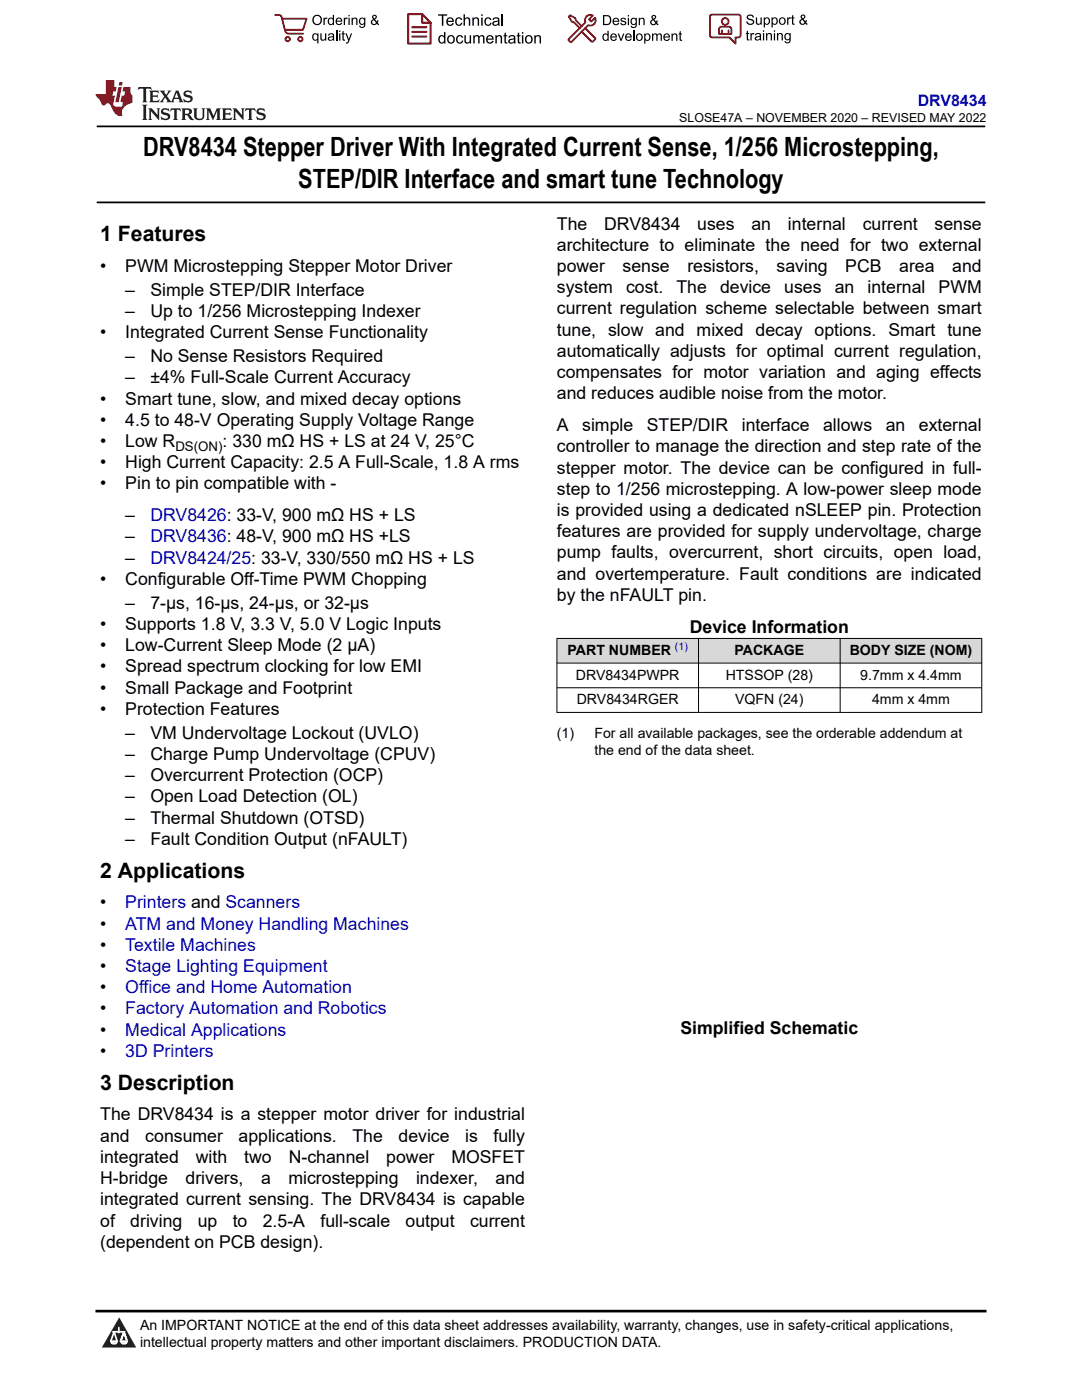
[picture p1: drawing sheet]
<svg xmlns="http://www.w3.org/2000/svg" width="216mm" height="279mm" viewBox="0 0 216 279" stroke-linecap="round" stroke-linejoin="round" font-family="sans-serif">
<defs><g id="words">
<g font-size="5.3">
<text x="28.6" y="31.2">DRV8434 Stepper Driver With Integrated Current Sense, 1/256 Microstepping,</text>
<text x="59.5" y="37.5">STEP/DIR Interface and smart tune Technology</text>
</g>
<g font-size="4.2">
<text x="20" y="48.1">1 Features</text>
<text x="20" y="175.1">2 Applications</text>
<text x="20" y="217.5">3 Description</text>
</g>
<g font-size="3.5">
<text x="111.1" y="45.8">The</text>
<text x="120.6" y="45.8">DRV8434</text>
<text x="139.1" y="45.8">uses</text>
<text x="149.9" y="45.8">an</text>
<text x="157.2" y="45.8">internal</text>
<text x="172.1" y="45.8">current</text>
<text x="186.5" y="45.8">sense</text>
<text x="111.1" y="50.1">architecture to eliminate the need for two external</text>
<text x="20" y="54.3">•</text>
<text x="25" y="54.3">PWM Microstepping Stepper Motor Driver</text>
<text x="25" y="59">–</text>
<text x="30" y="59">Simple STEP/DIR Interface</text>
<text x="111.1" y="54.3">power</text>
<text x="111.1" y="58.5">system</text>
<text x="124.2" y="54.3">sense</text>
<text x="124.9" y="58.5">cost.</text>
<text x="135" y="58.5">The</text>
<text x="137.2" y="54.3">resistors,</text>
<text x="143.7" y="58.5">device</text>
<text x="155" y="54.3">saving</text>
<text x="156.5" y="58.5">uses</text>
<text x="166.6" y="58.5">an</text>
<text x="168.7" y="54.3">PCB</text>
<text x="173.1" y="58.5">internal</text>
<text x="179.4" y="54.3">area</text>
<text x="187.3" y="58.5">PWM</text>
<text x="190" y="54.3">and</text>
<text x="25" y="63.3">–</text>
<text x="30" y="63.3">Up to 1/256 Microstepping Indexer</text>
<text x="111.1" y="62.8">current regulation scheme selectable between smart</text>
<text x="20" y="67.5">•</text>
<text x="25" y="67.5">Integrated Current Sense Functionality</text>
<text x="111.1" y="71.2">automatically adjusts for optimal current regulation,</text>
<text x="111.1" y="67">tune, slow and mixed decay options. Smart tune</text>
<text x="25" y="72.3">–</text>
<text x="25" y="76.5">–</text>
<text x="30" y="72.3">No Sense Resistors Required</text>
<text x="30" y="76.5">±4% Full-Scale Current Accuracy</text>
<text x="111.1" y="75.5">compensates for motor variation and aging effects</text>
<text x="20" y="80.7">•</text>
<text x="25" y="80.7">Smart tune, slow, and mixed decay options</text>
<text x="111.1" y="79.7">and reduces audible noise from the motor.</text>
<text x="20" y="85">•</text>
<text x="20" y="89.2">•</text>
<text x="25" y="85">4.5 to 48-V Operating Supply Voltage Range</text>
<text x="25" y="89.2">Low R</text>
<text x="44.4" y="89.2">: 330 mΩ HS + LS at 24 V, 25°C</text>
<text x="111.1" y="86">A</text>
<text x="116.2" y="86">simple</text>
<text x="129.1" y="86">STEP/DIR</text>
<text x="148" y="86">interface</text>
<text x="164.2" y="86">allows</text>
<text x="176.7" y="86">an</text>
<text x="183.3" y="86">external</text>
<text x="20" y="93.4">•</text>
<text x="25" y="93.4">High Current Capacity: 2.5 A Full-Scale, 1.8 A rms</text>
<text x="111.1" y="90.3">controller to manage the direction and step rate of the</text>
<text x="111.1" y="94.5">stepper motor. The device can be configured in full-</text>
<text x="20" y="97.7">•</text>
<text x="25" y="97.7">Pin to pin compatible with -</text>
<text x="111.1" y="98.7">step to 1/256 microstepping. A low-power sleep mode</text>
<text x="25" y="104">–</text>
<text x="111.1" y="103">is provided using a dedicated nSLEEP pin. Protection</text>
<text x="111.1" y="107.2">features are provided for supply undervoltage, charge</text>
<text x="25" y="108.3">–</text>
<text x="25" y="112.5">–</text>
<text x="111.1" y="111.4">pump faults, overcurrent, short circuits, open load,</text>
<text x="20" y="116.7">•</text>
<text x="25" y="116.7">Configurable Off-Time PWM Chopping</text>
<text x="111.1" y="119.9">by the nFAULT pin.</text>
<text x="111.1" y="115.7">and overtemperature. Fault conditions are indicated</text>
<text x="20" y="125.7">•</text>
<text x="25" y="121.5">–</text>
<text x="25" y="125.7">Supports 1.8 V, 3.3 V, 5.0 V Logic Inputs</text>
<text x="30" y="121.5">7-μs, 16-μs, 24-μs, or 32-μs</text>
<text x="20" y="130">•</text>
<text x="25" y="130">Low-Current Sleep Mode (2 μA)</text>
<text x="137.6" y="126.3">Device Information</text>
<text x="20" y="134.2">•</text>
<text x="25" y="134.2">Spread spectrum clocking for low EMI</text>
<text x="20" y="138.4">•</text>
<text x="20" y="142.7">•</text>
<text x="25" y="138.4">Small Package and Footprint</text>
<text x="25" y="142.7">Protection Features</text>
<text x="25" y="147.4">–</text>
<text x="30" y="147.4">VM Undervoltage Lockout (UVLO)</text>
<text x="25" y="151.7">–</text>
<text x="25" y="155.9">–</text>
<text x="30" y="151.7">Charge Pump Undervoltage (CPUV)</text>
<text x="30" y="155.9">Overcurrent Protection (OCP)</text>
<text x="25" y="160.1">–</text>
<text x="30" y="160.1">Open Load Detection (OL)</text>
<text x="25" y="164.4">–</text>
<text x="30" y="164.4">Thermal Shutdown (OTSD)</text>
<text x="25" y="168.6">–</text>
<text x="30" y="168.6">Fault Condition Output (nFAULT)</text>
<text x="20" y="181.3">•</text>
<text x="20" y="185.5">•</text>
<text x="20" y="189.8">•</text>
<text x="20" y="194">•</text>
<text x="20" y="198.2">•</text>
<text x="20" y="202.5">•</text>
<text x="20" y="206.7">•</text>
<text x="135.8" y="206.4">Simplified Schematic</text>
<text x="20" y="210.9">•</text>
<text x="20" y="227.9">and</text>
<text x="20" y="223.6">The DRV8434 is a stepper motor driver for industrial</text>
<text x="29" y="227.9">consumer</text>
<text x="47.6" y="227.9">applications.</text>
<text x="70.3" y="227.9">The</text>
<text x="79.5" y="227.9">device</text>
<text x="92.8" y="227.9">is</text>
<text x="98.5" y="227.9">fully</text>
<text x="20" y="232.1">integrated</text>
<text x="39.1" y="232.1">with</text>
<text x="48.7" y="232.1">two</text>
<text x="57.6" y="232.1">N-channel</text>
<text x="77.1" y="232.1">power</text>
<text x="90.1" y="232.1">MOSFET</text>
<text x="20" y="236.3">H-bridge</text>
<text x="37" y="236.3">drivers,</text>
<text x="52.1" y="236.3">a</text>
<text x="57.6" y="236.3">microstepping</text>
<text x="83" y="236.3">indexer,</text>
<text x="98.9" y="236.3">and</text>
<text x="20" y="244.8">of</text>
<text x="20" y="240.6">integrated current sensing. The DRV8434 is capable</text>
<text x="26" y="244.8">driving</text>
<text x="39.5" y="244.8">up</text>
<text x="46.4" y="244.8">to</text>
<text x="52.4" y="244.8">2.5-A</text>
<text x="63.9" y="244.8">full-scale</text>
<text x="80.9" y="244.8">output</text>
<text x="93.8" y="244.8">current</text>
<text x="20" y="249">(dependent on PCB design).</text>
</g>
<g font-size="3.5" fill="#00f">
<text x="30" y="104">DRV8426: 33-V, 900 mΩ HS + LS</text>
<text x="30" y="108.3">DRV8436: 48-V, 900 mΩ HS +LS</text>
<text x="30" y="112.5">DRV8424/25: 33-V, 330/550 mΩ HS + LS</text>
<text x="25" y="181.3">Printers and Scanners</text>
<text x="25" y="185.5">ATM and Money Handling Machines</text>
<text x="25" y="189.8">Textile Machines</text>
<text x="25" y="194">Stage Lighting Equipment</text>
<text x="25" y="198.2">Office and Home Automation</text>
<text x="25" y="202.5">Factory Automation and Robotics</text>
<text x="25" y="206.7">Medical Applications</text>
<text x="25" y="210.9">3D Printers</text>
</g>
<text font-size="3.2" fill="#00f" x="183.1" y="21.1">DRV8434</text>
<g font-size="2.8">
<text x="113.2" y="130.7">PART NUMBER</text>
<text x="146.6" y="130.7">PACKAGE</text>
<text x="169.5" y="130.7">BODY SIZE (NOM)</text>
<text x="114.9" y="135.6">DRV8434PWPR</text>
<text x="144.8" y="135.6">HTSSOP (28)</text>
<text x="171.7" y="135.6">9.7mm x 4.4mm</text>
<text x="115.1" y="140.5">DRV8434RGER</text>
<text x="146.7" y="140.5">VQFN (24)</text>
<text x="174" y="140.5">4mm x 4mm</text>
<text x="111.1" y="147.3">(1)</text>
<text x="118.6" y="147.3">For all available packages, see the orderable addendum at</text>
<text x="118.6" y="150.7">the end of the data sheet.</text>
<text x="27.9" y="265.5">An IMPORTANT NOTICE at the end of this data sheet addresses availability, warranty, changes, use in safety-critical applications,</text>
<text x="27.9" y="268.9">intellectual property matters and other important disclaimers. PRODUCTION DATA.</text>
</g>
<text font-size="2.6" x="35" y="89.9">DS(ON)</text>
<text font-size="2.5" x="135.5" y="24.3">SLOSE47A – NOVEMBER 2020 – REVISED MAY 2022</text>
<text font-size="2.1" fill="#00f" x="134.7" y="129.7">(1)</text>
</g></defs>
<path d="M19.3 25.2h177.3M19.3 40.4h177.3" fill="none" stroke="#000" stroke-width=".35"/>
<g fill="#d8d8d8">
<path d="M111.1 127.4h84.8v4.9h-84.8z" fill-rule="evenodd"/>
<path d="M111.2 127.5h28.1v4.8h-28.1z" fill-rule="evenodd"/>
<path d="M139.4 127.5h28.2v4.8h-28.2z" fill-rule="evenodd"/>
<path d="M167.7 127.5h28.1v4.8h-28.1z" fill-rule="evenodd"/>
</g>
<path d="M111.1 127.4h84.9M111.1 132.3h84.9M111.1 137.3h84.9M111.1 127.4v14.8M139.4 127.4v14.8M167.6 127.4v14.8M195.9 127.4v14.8M111.1 142.2h84.9" fill="none" stroke="#000" stroke-width=".2"/>
<path d="M0 0h215.9v23.8h-215.9z" fill-rule="evenodd" fill="#fff"/>
<path d="M27.7 17.4l-.2 .6 .5-.3h.6v.1v2.2l-.2 .4h1l-.2-.4v-2.2v-.1h.5l.5 .3-.1-.6zM29.8 18.1l.2 .4v1.5l-.2 .4h1.9l.1-.6a1.08 1.08 0 0 1-1.3 .2v-.7h.6l.4 .2v-.6l-.4 .2h-.6v-.6l.2-.1a1 1 0 0 1 1 .2l-.1-.5zM31.8 18.1l1 1.1-1 1.2h.9l-.2-.2 .4-.7 .5 .7-.2 .2h1.6l-.2-.2 .1-.4h1l.1 .4-.1 .2h.9l-.2-.3-.8-2h-.5l-1 2.2-.8-1.1 .9-1.1h-.8l.2 .2-.5 .7-.3-.7 .1-.2zM35.2 18.5l.4 1h-.8zM36.8 18.2a.65 .65 0 0 0-.2 .7 .65 .65 0 0 0 .6 .5l.7 .2 .1 .2a.79 .79 0 0 1-.7 .4 .79 .79 0 0 1-.7-.5l.1 .7 .2-.1a.93 .93 0 0 0 1.1 .1 .93 .93 0 0 0 .4-1 1.46 1.46 0 0 0-1.2-.6l-.1-.3a1.09 1.09 0 0 1 1.2 .2l-.2-.6-.1 .1-.6-.2zM28.4 20.9l.2 .4v2.3l-.2 .3h1l-.2-.3v-2.3l.2-.4zM29.6 21.6l.2 .4v1.6l-.2 .3h.8l-.3-.3v-1.4l1.7 1.8v-2l.2-.4h-.8l.2 .2 .1 1.1-1.2-1.3zM32.3 21.8a.65 .65 0 0 0-.2 .7 .65 .65 0 0 0 .7 .4l.6 .2 .1 .2a.79 .79 0 0 1-.7 .4 .79 .79 0 0 1-.7-.5l.1 .7 .2-.1a.93 .93 0 0 0 1.1 .1 .93 .93 0 0 0 .4-.9 1.46 1.46 0 0 0-1.2-.6l-.1-.4a1.09 1.09 0 0 1 1.2 .2l-.2-.6-.1 .1-.6-.1zM34.1 21.6l-.1 .7a.63 .63 0 0 1 .7-.4l.1 1.7-.3 .3h1l-.2-.3v-1.7a.66 .66 0 0 1 .8 .4l-.1-.7zM36.2 21.6l.2 .4v1.6l-.2 .3h.9l-.2-.2v-.7h.5l.1 .2a.79 .79 0 0 0 1.2 .6l-1-.9a.61 .61 0 0 0 .6-.6 .61 .61 0 0 0-.5-.6zM36.9 21.9h.2a.47 .47 0 0 1 .5 .1 .47 .47 0 0 1 .1 .5l-.2 .2h-.6zM38.5 21.6l.2 .2a2.27 2.27 0 0 0 .4 2 1.04 1.04 0 0 0 1.7-.7v-1.3l.2-.2h-.8l.2 .4v1.1a.6 .6 0 0 1-.6 .6 .6 .6 0 0 1-.6-.6v-1.1l.3-.4zM41.1 21.6l.2 .4v1.6l-.2 .3h.7l-.2-.3v-1.5l.9 1.9 .8-1.9v1.5l-.2 .3h1l-.3-.3v-1.6l.3-.4h-.8l-.7 1.5-.7-1.5zM44.3 21.6l.2 .4v1.6l-.2 .3h1.9l.1-.5a1.09 1.09 0 0 1-1.3 .1v-.6h.6l.4 .1v-.6l-.4 .2h-.6v-.6l.2-.1a1.01 1.01 0 0 1 1 .3l-.1-.6zM46.4 21.6l.3 .4v1.6l-.3 .3h.8l-.2-.3v-1.4l1.6 1.8v-2l.2-.4h-.7l.2 .2v1.1l-1.2-1.3zM49 21.6l-.1 .7a.63 .63 0 0 1 .8-.4v1.7l-.3 .3h1l-.2-.3v-1.7a.66 .66 0 0 1 .8 .4l-.1-.7zM51.4 21.8a.65 .65 0 0 0-.2 .7 .65 .65 0 0 0 .6 .4l.6 .2 .2 .2a.79 .79 0 0 1-.8 .4 .79 .79 0 0 1-.6-.5l.1 .7 .2-.1a.93 .93 0 0 0 1 .1 .93 .93 0 0 0 .5-.9 1.46 1.46 0 0 0-1.3-.6l-.1-.4a1.09 1.09 0 0 1 1.3 .2l-.2-.6-.2 .1-.5-.1z" fill="#231f20"/>
<path d="M21.1 16v2.8h-2.1l.1 .3 .9 1a.95 .95 0 0 0 .9 .9 .59 .59 0 0 1 .6-.4 .59 .59 0 0 1 .5 .4l.4 .8a1.59 1.59 0 0 0 2.1 1.3 1.61 1.61 0 0 1 1-2.2l1-.4-.1-1.5a1.59 1.59 0 0 1-.4-1.6h-1.4l-.2 .9h.5l-.1 .8h-.5l-.2 1v.2l.4 .1-.2 .9h-.6a.73 .73 0 0 1-1.1-.7l.3-1.5h-.5l.2-.8h.5l.2-.9h-.5v-1.4zM23.6 17.4l-.6 3h.7l.6-3zM23.8 16.4l-.1 .7h.7l.1-.7z" fill="#ed1c24"/>
<g fill="#000">
<path d="M62.3 4a1 1 0 0 1 2 0 1 1 0 0 1-2 0zM62.8 3.4a.78 .78 0 0 0-.1 1.1 .78 .78 0 0 0 1.1 .1 .78 .78 0 0 0 .1-1.1 .78 .78 0 0 0-1.1-.1z" fill-rule="evenodd"/>
<path d="M62.5 6.8l.4-.2 .4 .3v-.2h.2v2h-.2v-.7a.68 .68 0 0 1-.9-.1 .68 .68 0 0 1 0-.9zM62.6 7a.51 .51 0 0 0-.1 .6 .51 .51 0 0 0 .7 .2 .51 .51 0 0 0 .1-.7 .51 .51 0 0 0-.7-.1z" fill-rule="evenodd"/>
<path d="M64.5 3.5h.3v.3l.1-.3h.3l.1 .1-.1 .2a.32 .32 0 0 0-.3 0 .32 .32 0 0 0-.1 .4v.8h-.3z" fill-rule="evenodd"/>
<path d="M63.9 6.7h.3v.8a.36 .36 0 0 0 .3 .4 .36 .36 0 0 0 .4-.5v-.7h.2v1.4h-.2v-.2a.51 .51 0 0 1-.6 .2 .51 .51 0 0 1-.4-.5z" fill-rule="evenodd"/>
<path d="M65.6 3.7l.4-.2 .4 .2v-.7h.3v2h-.3v-.2a.7 .7 0 0 1-1-.1 .7 .7 0 0 1 .2-1zM65.8 3.8a.51 .51 0 0 0-.1 .7 .51 .51 0 0 0 .6 .2 .51 .51 0 0 0 .1-.7 .51 .51 0 0 0-.6-.2z" fill-rule="evenodd"/>
<path d="M65.6 6.8a.66 .66 0 0 1 .8-.1 .66 .66 0 0 1 .3 .8v.6h-.2l-.1-.2a.52 .52 0 0 1-.7 .2 .52 .52 0 0 1-.2-.6l.3-.2a.42 .42 0 0 0 .6-.3l-.3-.2-.3 .1-.1 .2h-.3zM65.7 7.6a.35 .35 0 0 0 .3 .4 .35 .35 0 0 0 .4-.4v-.2z" fill-rule="evenodd"/>
<path d="M67.7 6.1h.2v.3h-.2zM67.7 6.7h.2v1.4h-.2z" fill-rule="evenodd"/>
<path d="M67.1 3.7a.68 .68 0 0 1 .9-.1 .68 .68 0 0 1 .3 .7h-1.1a.42 .42 0 0 0 .3 .5 .42 .42 0 0 0 .5-.3h.3a.73 .73 0 0 1-1.1 .4 .73 .73 0 0 1-.1-1.2zM67.4 3.8l-.2 .3h.8l-.2-.4z" fill-rule="evenodd"/>
<path d="M68.6 3.5h.2v.3l.2-.3h.3l.1 .1-.1 .2a.32 .32 0 0 0-.4 0 .32 .32 0 0 0-.1 .4v.8h-.2z" fill-rule="evenodd"/>
<path d="M68.3 6.3l.3-.1v.5h.2v.1h-.2v.9l.3 .4a.36 .36 0 0 1-.4 0 .36 .36 0 0 1-.2-.4v-.9h-.1v-.1h.1z" fill-rule="evenodd"/>
<path d="M68.9 6.7h.3l.4 1.1 .4-1.1h.3l-.6 1.4a.51 .51 0 0 1-.6 .6l-.1-.3h.3l.2-.3z" fill-rule="evenodd"/>
<path d="M69.5 3h.3v.3h-.3zM69.5 3.5h.3v1.5h-.3z" fill-rule="evenodd"/>
<path d="M70.2 3.5h.2v.2a.52 .52 0 0 1 .6-.2 .52 .52 0 0 1 .3 .6v.9h-.2v-.9a.34 .34 0 0 0-.3-.4 .34 .34 0 0 0-.4 .3v1h-.2z" fill-rule="evenodd"/>
<path d="M71.8 3.7l.4-.2 .5 .2v-.2h.2v1.3a.64 .64 0 0 1-.5 .8 .64 .64 0 0 1-.7-.5h.2a.41 .41 0 0 0 .5 .2 .41 .41 0 0 0 .2-.5 .69 .69 0 0 1-.9-.1 .69 .69 0 0 1 .1-1zM72 3.8a.5 .5 0 0 0-.1 .7 .5 .5 0 0 0 .7 .1 .5 .5 0 0 0 .1-.6 .5 .5 0 0 0-.7-.2z" fill-rule="evenodd"/>
<path d="M74.4 3.1a.47 .47 0 0 1 .7 .1 .47 .47 0 0 1-.3 .7l.4 .4 .1-.3 .2 .1-.1 .4 .3 .3-.2 .2-.3-.3a.63 .63 0 0 1-1 .1 .63 .63 0 0 1 .3-1l-.3-.4zM74.5 3.4a.27 .27 0 0 0 .5 0 .27 .27 0 0 0-.5 0zM74.4 4.1a.4 .4 0 0 0 0 .6 .4 .4 0 0 0 .6-.1l-.4-.6z" fill-rule="evenodd"/>
<path d="M87.4 2.9h1.8v.2h-.7v2h-.3v-2h-.8z" fill-rule="evenodd"/>
<path d="M87.6 7.2l.5-.2 .5 .2v-.8h.3v2.3h-.3v-.2a.76 .76 0 0 1-1-.1 .76 .76 0 0 1-.1-1zM87.9 7.4a.58 .58 0 0 0-.2 .7 .58 .58 0 0 0 .8 .2 .58 .58 0 0 0 .1-.7 .58 .58 0 0 0-.7-.2z" fill-rule="evenodd"/>
<path d="M89.5 7.2a.81 .81 0 0 1 1.1 .1 .81 .81 0 0 1-.2 1.2 .81 .81 0 0 1-1.1-.2l-.1-.7zM89.6 7.4a.57 .57 0 0 0 0 .8 .57 .57 0 0 0 .8 0 .57 .57 0 0 0 0-.7 .57 .57 0 0 0-.8-.1z" fill-rule="evenodd"/>
<path d="M89.3 3.7a.77 .77 0 0 1 .9-.2 .77 .77 0 0 1 .4 .9h-1.3a.48 .48 0 0 0 .4 .5 .48 .48 0 0 0 .6-.3h.3a.83 .83 0 0 1-1.3 .4 .83 .83 0 0 1 0-1.3zM89.5 3.8l-.2 .4h1l-.3-.5z" fill-rule="evenodd"/>
<path d="M91 3.7a.7 .7 0 0 1 1.2 .3h-.2a.45 .45 0 0 0-.6-.3 .45 .45 0 0 0-.3 .6 .45 .45 0 0 0 .3 .6 .45 .45 0 0 0 .6-.4l.3 .1a.76 .76 0 0 1-1.1 .5 .76 .76 0 0 1-.3-1.1z" fill-rule="evenodd"/>
<path d="M91.2 7.2a.7 .7 0 0 1 1.2 .3l-.3 .1a.45 .45 0 0 0-.5-.4 .45 .45 0 0 0-.3 .7 .45 .45 0 0 0 .3 .6 .45 .45 0 0 0 .6-.4h.2a.76 .76 0 0 1-1 .5 .76 .76 0 0 1-.4-1.1z" fill-rule="evenodd"/>
<path d="M92.5 2.9h.3v.8a.59 .59 0 0 1 .7-.2 .59 .59 0 0 1 .3 .6v1h-.2v-1a.4 .4 0 0 0-.5-.4 .4 .4 0 0 0-.3 .5v.9h-.3z" fill-rule="evenodd"/>
<path d="M92.7 7h.2v.9a.41 .41 0 0 0 .5 .6 .41 .41 0 0 0 .3-.6v-.9h.3v1.7h-.3v-.3a.58 .58 0 0 1-.7 .3 .58 .58 0 0 1-.3-.7z" fill-rule="evenodd"/>
<path d="M94.3 3.5h.2v.2a.59 .59 0 0 1 .7-.2 .59 .59 0 0 1 .4 .6v1h-.3v-1a.41 .41 0 0 0-.4-.4 .41 .41 0 0 0-.4 .5v.9h-.2z" fill-rule="evenodd"/>
<path d="M94.4 7h.3v.3a.56 .56 0 0 1 1 0 .54 .54 0 0 1 .6-.3 .54 .54 0 0 1 .4 .5v1.2h-.3v-1.1a.34 .34 0 0 0-.3-.4 .34 .34 0 0 0-.4 .3v1.2h-.3v-1.1a.38 .38 0 0 0-.5-.3 .38 .38 0 0 0-.2 .5v.9h-.3z" fill-rule="evenodd"/>
<path d="M96 2.9h.3v.3h-.3zM96 3.5h.3v1.6h-.3z" fill-rule="evenodd"/>
<path d="M96.8 3.7a.7 .7 0 0 1 1.3 .3h-.3a.45 .45 0 0 0-.6-.3 .45 .45 0 0 0-.3 .6 .45 .45 0 0 0 .3 .6 .45 .45 0 0 0 .6-.4l.3 .1a.76 .76 0 0 1-1.1 .5 .76 .76 0 0 1-.3-1.1z" fill-rule="evenodd"/>
<path d="M97.2 7.2a.77 .77 0 0 1 .9-.1 .77 .77 0 0 1 .4 .8h-1.2a.48 .48 0 0 0 .3 .6 .48 .48 0 0 0 .6-.4l.3 .1a.83 .83 0 0 1-1.3 .3 .83 .83 0 0 1 0-1.3zM97.4 7.4l-.1 .3h.9l-.2-.4z" fill-rule="evenodd"/>
<path d="M98.8 7h.3v.3a.59 .59 0 0 1 .7-.3 .59 .59 0 0 1 .4 .7v1h-.3v-1a.41 .41 0 0 0-.5-.5 .41 .41 0 0 0-.3 .6v.9h-.3z" fill-rule="evenodd"/>
<path d="M98.4 3.7a.74 .74 0 0 1 1-.2 .74 .74 0 0 1 .3 .9v.7h-.3v-.2a.59 .59 0 0 1-.8 .3 .59 .59 0 0 1-.3-.8l1.1-.3a.42 .42 0 0 0-.4-.4 .42 .42 0 0 0-.5 .3h-.2zM98.6 4.5a.36 .36 0 0 0 .2 .5 .36 .36 0 0 0 .5-.2l.1-.5z" fill-rule="evenodd"/>
<path d="M100.7 6.6l.2-.1v.5h.3v.2h-.3v1l.1 .2h.2l.1 .3a.41 .41 0 0 1-.5-.1 .41 .41 0 0 1-.1-.4v-1h-.2v-.2h.2z" fill-rule="evenodd"/>
<path d="M101.6 7.2a.74 .74 0 0 1 .9-.2 .74 .74 0 0 1 .3 1l.1 .7h-.3v-.2a.59 .59 0 0 1-.8 .2 .59 .59 0 0 1-.3-.8l1-.3a.42 .42 0 0 0-.3-.4 .42 .42 0 0 0-.5 .3h-.3zM101.8 8.1a.36 .36 0 0 0 .1 .5 .36 .36 0 0 0 .5-.3l.2-.4z" fill-rule="evenodd"/>
<path d="M103.3 6.6l.3-.1v.5h.3v.2h-.3v1l.1 .2h.2v.3a.41 .41 0 0 1-.5-.1 .41 .41 0 0 1-.1-.4v-1h-.2v-.2h.2z" fill-rule="evenodd"/>
<path d="M104.1 6.4h.3v.3h-.3zM104.1 7h.3v1.7h-.3z" fill-rule="evenodd"/>
<path d="M105 7.2a.81 .81 0 0 1 1.1 .1 .81 .81 0 0 1-.1 1.2 .81 .81 0 0 1-1.2-.2v-.7zM105.2 7.4a.57 .57 0 0 0-.1 .8 .57 .57 0 0 0 .8 0 .57 .57 0 0 0 0-.7 .57 .57 0 0 0-.7-.1z" fill-rule="evenodd"/>
<path d="M106.6 7h.3v.3a.59 .59 0 0 1 .7-.3 .59 .59 0 0 1 .4 .7v1h-.3v-1a.41 .41 0 0 0-.5-.5 .41 .41 0 0 0-.3 .6v.9h-.3z" fill-rule="evenodd"/>
<path d="M120.3 3h.7a1 1 0 0 1 1 1 1 1 0 0 1-1 1h-.7zM120.6 3.2v1.6h.4a.77 .77 0 0 0 .7-.8 .77 .77 0 0 0-.7-.8z" fill-rule="evenodd"/>
<path d="M120.4 6.9l.4-.2 .4 .2v-.8h.3v2h-.3v-.1a.7 .7 0 0 1-.9-.2 .7 .7 0 0 1 .1-.9zM120.6 7a.51 .51 0 0 0-.1 .7 .51 .51 0 0 0 .6 .1 .51 .51 0 0 0 .1-.6 .51 .51 0 0 0-.6-.2z" fill-rule="evenodd"/>
<path d="M122 6.9a.68 .68 0 0 1 .8-.2 .68 .68 0 0 1 .3 .8h-1.1a.42 .42 0 0 0 .3 .5 .42 .42 0 0 0 .5-.3h.3a.73 .73 0 0 1-1.1 .3 .73 .73 0 0 1 0-1.1zM122.2 7l-.2 .3h.8l-.2-.4z" fill-rule="evenodd"/>
<path d="M122.4 3.7a.68 .68 0 0 1 .8-.1 .68 .68 0 0 1 .4 .8h-1.1a.42 .42 0 0 0 .3 .4 .42 .42 0 0 0 .5-.3l.3 .1a.73 .73 0 0 1-1.2 .3 .73 .73 0 0 1 0-1.2zM122.6 3.8l-.1 .3h.8l-.2-.3z" fill-rule="evenodd"/>
<path d="M123.9 3.7l.1-.1a.62 .62 0 0 1 .9 .3l-.2 .1a.29 .29 0 0 0-.3-.3 .29 .29 0 0 0-.3 .3l.1 .1a.58 .58 0 0 1 .6 .1 .58 .58 0 0 1 .1 .6 .67 .67 0 0 1-1.1-.2l.2-.1a.33 .33 0 0 0 .4 .4 .33 .33 0 0 0 .3-.4 .71 .71 0 0 1-.9-.6z" fill-rule="evenodd"/>
<path d="M123.3 6.7h.2l.4 1.2 .4-1.2h.3l-.6 1.4h-.2z" fill-rule="evenodd"/>
<path d="M125.3 3h.2v.3h-.2zM125.3 3.6h.2v1.4h-.2z" fill-rule="evenodd"/>
<path d="M124.9 6.9a.68 .68 0 0 1 .8-.2 .68 .68 0 0 1 .4 .8h-1.1a.42 .42 0 0 0 .3 .5 .42 .42 0 0 0 .5-.3h.3a.73 .73 0 0 1-1.2 .3 .73 .73 0 0 1 0-1.1zM125.1 7l-.1 .3h.8l-.2-.4z" fill-rule="evenodd"/>
<path d="M126 3.7l.4-.2 .4 .2v-.1h.3v1.2a.64 .64 0 0 1-.5 .8 .64 .64 0 0 1-.8-.5l.3 .1a.41 .41 0 0 0 .5 .2 .41 .41 0 0 0 .2-.6 .69 .69 0 0 1-.9-.1 .69 .69 0 0 1 .1-1zM126.2 3.9a.5 .5 0 0 0-.1 .6 .5 .5 0 0 0 .6 .2 .5 .5 0 0 0 .2-.7 .5 .5 0 0 0-.7-.1z" fill-rule="evenodd"/>
<path d="M126.9 7.4a.73 .73 0 0 1 1.4 0 .73 .73 0 0 1-1.4 0zM127.3 7a.5 .5 0 0 0-.1 .7 .5 .5 0 0 0 .7 0 .5 .5 0 0 0 0-.6 .5 .5 0 0 0-.6-.1z" fill-rule="evenodd"/>
<path d="M127.5 3.6h.2v.2a.52 .52 0 0 1 .6-.3 .52 .52 0 0 1 .3 .6v.9h-.2v-.9a.34 .34 0 0 0-.3-.4 .34 .34 0 0 0-.4 .3v1h-.2z" fill-rule="evenodd"/>
<path d="M128.5 6.7h.3v.2a.67 .67 0 0 1 .9 0 .67 .67 0 0 1 0 .9 .55 .55 0 0 1-.9 .2v.7h-.3zM128.9 7a.5 .5 0 0 0-.1 .7 .5 .5 0 0 0 .6 .1 .5 .5 0 0 0 .2-.6 .5 .5 0 0 0-.7-.2z" fill-rule="evenodd"/>
<path d="M130.1 6.7h.2v.2a.49 .49 0 0 1 .9 0l.4-.2a.42 .42 0 0 1 .5 .4v1h-.3v-.9a.3 .3 0 0 0-.2-.3 .3 .3 0 0 0-.4 .2v1h-.2v-.9a.33 .33 0 0 0-.5-.3 .33 .33 0 0 0-.2 .5v.7h-.2z" fill-rule="evenodd"/>
<path d="M130.1 3.1a.47 .47 0 0 1 .8 .1 .47 .47 0 0 1-.3 .7l.3 .4 .1-.2h.3l-.2 .5 .3 .3-.2 .2-.3-.3a.63 .63 0 0 1-1 .1 .63 .63 0 0 1 .3-1l-.2-.5zM130.2 3.5a.27 .27 0 0 0 .5 0 .27 .27 0 0 0-.5 0zM130.2 4.1a.4 .4 0 0 0 0 .7 .4 .4 0 0 0 .6-.2l-.5-.6z" fill-rule="evenodd"/>
<path d="M132.5 6.9a.68 .68 0 0 1 .9-.2 .68 .68 0 0 1 .3 .8h-1.1a.42 .42 0 0 0 .3 .5 .42 .42 0 0 0 .5-.3h.3a.73 .73 0 0 1-1.1 .3 .73 .73 0 0 1-.1-1.1zM132.7 7l-.1 .3h.8l-.2-.4z" fill-rule="evenodd"/>
<path d="M134 6.7h.2v.2a.52 .52 0 0 1 .6-.2 .52 .52 0 0 1 .4 .6v.8h-.3v-.8a.34 .34 0 0 0-.2-.4 .34 .34 0 0 0-.4 .2l-.1 1h-.2z" fill-rule="evenodd"/>
<path d="M135.6 6.3l.2-.1v.5h.3v.2h-.3v.8l.3 .4a.36 .36 0 0 1-.4 0 .36 .36 0 0 1-.1-.4v-.8h-.2v-.2h.2z" fill-rule="evenodd"/>
<path d="M149.2 3a.8 .8 0 0 1 1.2 .5h-.2a.44 .44 0 0 0-.5-.4 .44 .44 0 0 0-.4 .5l.2 .1a.9 .9 0 0 1 1 .8 .84 .84 0 0 1-.9 .5 .84 .84 0 0 1-.7-.7h.3a.52 .52 0 0 0 .5 .5 .52 .52 0 0 0 .5-.6l-.2-.1a.85 .85 0 0 1-1-.8z" fill-rule="evenodd"/>
<path d="M149 6.3l.3-.2v.5h.2v.2h-.2v.9l.2 .4a.36 .36 0 0 1-.4-.1 .36 .36 0 0 1-.1-.4v-.8h-.2v-.2h.2z" fill-rule="evenodd"/>
<path d="M149.7 6.6h.3v.2l.1-.2h.3l.1 .1-.1 .2a.32 .32 0 0 0-.3 0 .32 .32 0 0 0-.1 .4v.8h-.3z" fill-rule="evenodd"/>
<path d="M150.7 6.8a.66 .66 0 0 1 .9-.2 .66 .66 0 0 1 .3 .9v.6h-.2l-.1-.2a.52 .52 0 0 1-.7 .2 .52 .52 0 0 1-.2-.7l.2-.1a.42 .42 0 0 0 .7-.3l-.3-.2h-.3l-.1 .3-.3-.1zM150.9 7.5a.35 .35 0 0 0 .3 .5 .35 .35 0 0 0 .4-.4v-.3z" fill-rule="evenodd"/>
<path d="M150.8 3.5h.3v.8a.36 .36 0 0 0 .3 .5 .36 .36 0 0 0 .4-.5v-.8h.2v1.4h-.2v-.2a.51 .51 0 0 1-.6 .3 .51 .51 0 0 1-.4-.6z" fill-rule="evenodd"/>
<path d="M152.2 6.1h.3v.2h-.3zM152.2 6.6h.3v1.5h-.3z" fill-rule="evenodd"/>
<path d="M152.4 3.5h.2v.2a.67 .67 0 0 1 .9 0 .67 .67 0 0 1 .1 .9 .55 .55 0 0 1-1 .2v.7h-.2zM152.7 3.8a.5 .5 0 0 0-.1 .7 .5 .5 0 0 0 .7 .1 .5 .5 0 0 0 .1-.6 .5 .5 0 0 0-.7-.2z" fill-rule="evenodd"/>
<path d="M152.9 6.6h.2v.2a.52 .52 0 0 1 .6-.2 .52 .52 0 0 1 .3 .6v.9h-.2v-.9a.34 .34 0 0 0-.3-.4 .34 .34 0 0 0-.4 .2v1.1h-.2z" fill-rule="evenodd"/>
<path d="M153.9 3.5h.3v.2a.67 .67 0 0 1 .9 0 .67 .67 0 0 1 0 .9 .55 .55 0 0 1-.9 .2v.7h-.3zM154.3 3.8a.5 .5 0 0 0-.1 .7 .5 .5 0 0 0 .6 .1 .5 .5 0 0 0 .2-.6 .5 .5 0 0 0-.7-.2z" fill-rule="evenodd"/>
<path d="M154.4 6.1h.3v.2h-.3zM154.4 6.6h.3v1.5h-.3z" fill-rule="evenodd"/>
<path d="M155 6.6h.3v.2a.52 .52 0 0 1 .6-.2 .52 .52 0 0 1 .3 .6v.9h-.2v-.9a.34 .34 0 0 0-.3-.4 .34 .34 0 0 0-.4 .2v1.1h-.3z" fill-rule="evenodd"/>
<path d="M155.4 4.2a.75 .75 0 0 1 1.5 0 .75 .75 0 0 1-1.5 0zM155.8 3.8a.5 .5 0 0 0-.1 .7 .5 .5 0 0 0 .8 0 .5 .5 0 0 0 0-.7 .5 .5 0 0 0-.7 0z" fill-rule="evenodd"/>
<path d="M156.7 6.8l.4-.2 .5 .2v-.2h.2v1.3a.64 .64 0 0 1-.5 .7 .64 .64 0 0 1-.8-.4h.3a.41 .41 0 0 0 .5 .2 .41 .41 0 0 0 .2-.5 .69 .69 0 0 1-.9-.1 .69 .69 0 0 1 .1-1zM156.9 6.9a.5 .5 0 0 0-.1 .7 .5 .5 0 0 0 .6 .1 .5 .5 0 0 0 .2-.7 .5 .5 0 0 0-.7-.1z" fill-rule="evenodd"/>
<path d="M157.1 3.5h.2v.2l.1-.2h.3h.2l-.1 .3a.32 .32 0 0 0-.4 0 .32 .32 0 0 0-.1 .4v.7h-.2z" fill-rule="evenodd"/>
<path d="M158 3.1l.3-.1v.5h.2v.2h-.2v.8l.3 .4a.36 .36 0 0 1-.4 0 .36 .36 0 0 1-.2-.4v-.8h-.1v-.2h.1z" fill-rule="evenodd"/>
<path d="M159.9 3a.47 .47 0 0 1 .7 .1 .47 .47 0 0 1-.3 .7l.4 .5 .1-.3h.2l-.1 .5 .3 .3-.2 .2-.3-.3a.63 .63 0 0 1-1 .1 .63 .63 0 0 1 .3-1l-.3-.5zM160 3.4a.27 .27 0 0 0 .5 0 .27 .27 0 0 0-.5 0zM159.9 4.1a.4 .4 0 0 0 0 .6 .4 .4 0 0 0 .6-.2l-.4-.6z" fill-rule="evenodd"/>
</g>
<path d="M67.2 6.1v2M126.5 6.1v2" fill="none" stroke="#000" stroke-width=".25"/>
<g fill="none" stroke="#de0000" stroke-width=".37">
<path d="M54.9 3h.9a1.19 1.19 0 0 1 .6 1.2l.6 2.1a.85 .85 0 0 0 1 .4h2.5M56.3 3.7h4.9l-.7 2.2h-3.6M116.1 5.2l-1.2-1.1-.1-.5-1-.6-.3 .3 .6 1 .5 .2 1.1 1.1M116.8 5.6l1.9 2v.3l-.4 .4h-.3l-1.9-2zM116.8 5.6l.6-.6a1.07 1.07 0 0 0 1.2-.2 1.07 1.07 0 0 0 .1-1.3l-.7 .8-.5-.4 .8-.8a1.07 1.07 0 0 0-1.2 .2 1.07 1.07 0 0 0-.3 1.2l-3.3 3.3v.3l.3 .3h.2l2.1-2.1M141.7 3.1l.4-.2h5.3l.3 .2 .1 3.9-.2 .4-.8 .1v1.2l-1.3-1.2h-3.4l-.4-.2zM143.5 5.6l.5-.3 1.7 .1 .2 .5v.9h-2.4zM144 6.1v.7M145.4 6.1v.7"/>
<circle cx="57.4" cy="7.8" r=".44"/>
<circle cx="59.9" cy="7.8" r=".44"/>
<circle cx="144.7" cy="4.3" r=".67"/>
</g>
<path d="M100.2 2.9v2.2" fill="none" stroke="#000" stroke-width=".28"/>
<path d="M81.4 2.8h2.8v1.7h1.7v4.2h-4.5zM82.3 6.4h2.8M82.3 5.4h2.8M82.3 7.3h2.8M84.2 2.8l1.7 1.7" fill="none" stroke="#de0000" stroke-width=".42"/>
<path d="M0 261.4h215.9v18h-215.9z" fill-rule="evenodd" fill="#fff"/>
<path d="M23.8 262.9l3.4 6h-6.9z" fill="#231f20"/>
<path d="M22.1 267.7h1.3l-.4 .5h-.3a.55 .55 0 0 1-.6-.5z" fill-rule="evenodd" fill="#fff"/>
<path d="M22.1 267.7h1.3l-.4 .5h-.3a.55 .55 0 0 1-.6-.5z" fill="none" stroke="#231f20" stroke-width=".34"/>
<path d="M22.1 267.7h1.3l-.4 .5h-.5zM22.6 265.8h.1M22.6 265.8h2.3zM23.7 265.9h.1M23.7 264.9v1zM24 267.7h.1" fill="none" stroke="#fff" stroke-width=".34"/>
<path d="M24.7 265.8l-.7 1.9z" fill="#fff"/>
<path d="M24.7 265.8l-.7 1.9z" fill="none" stroke="#fff" stroke-width=".34"/>
<path d="M24.7 265.8l.7 1.9z" fill="#fff"/>
<path d="M24.7 265.8l.7 1.9zM25.3 267.7h.1" fill="none" stroke="#fff" stroke-width=".34"/>
<path d="M22.8 265.8l-.7 1.9z" fill="#fff"/>
<path d="M22.8 265.8l-.7 1.9z" fill="none" stroke="#fff" stroke-width=".34"/>
<path d="M22.8 265.8l.6 1.9z" fill="#fff"/>
<path d="M22.8 265.8l.6 1.9z" fill="none" stroke="#fff" stroke-width=".34"/>
<path d="M24.1 267.7h1.3a.65 .65 0 0 1-.6 .5 .65 .65 0 0 1-.7-.5z" fill-rule="evenodd" fill="#fff"/>
<path d="M24.1 267.7h1.3a.65 .65 0 0 1-.6 .5 .65 .65 0 0 1-.7-.5z" fill="none" stroke="#231f20" stroke-width=".34"/>
<path d="M24 267.7h.1M24.1 267.7h1.3l-.4 .5h-.5z" fill="none" stroke="#fff" stroke-width=".34"/>
<path d="M19 261.7h177.8" fill="none" stroke="#000" stroke-width=".53"/>
<use href="#words"/>
</svg>
